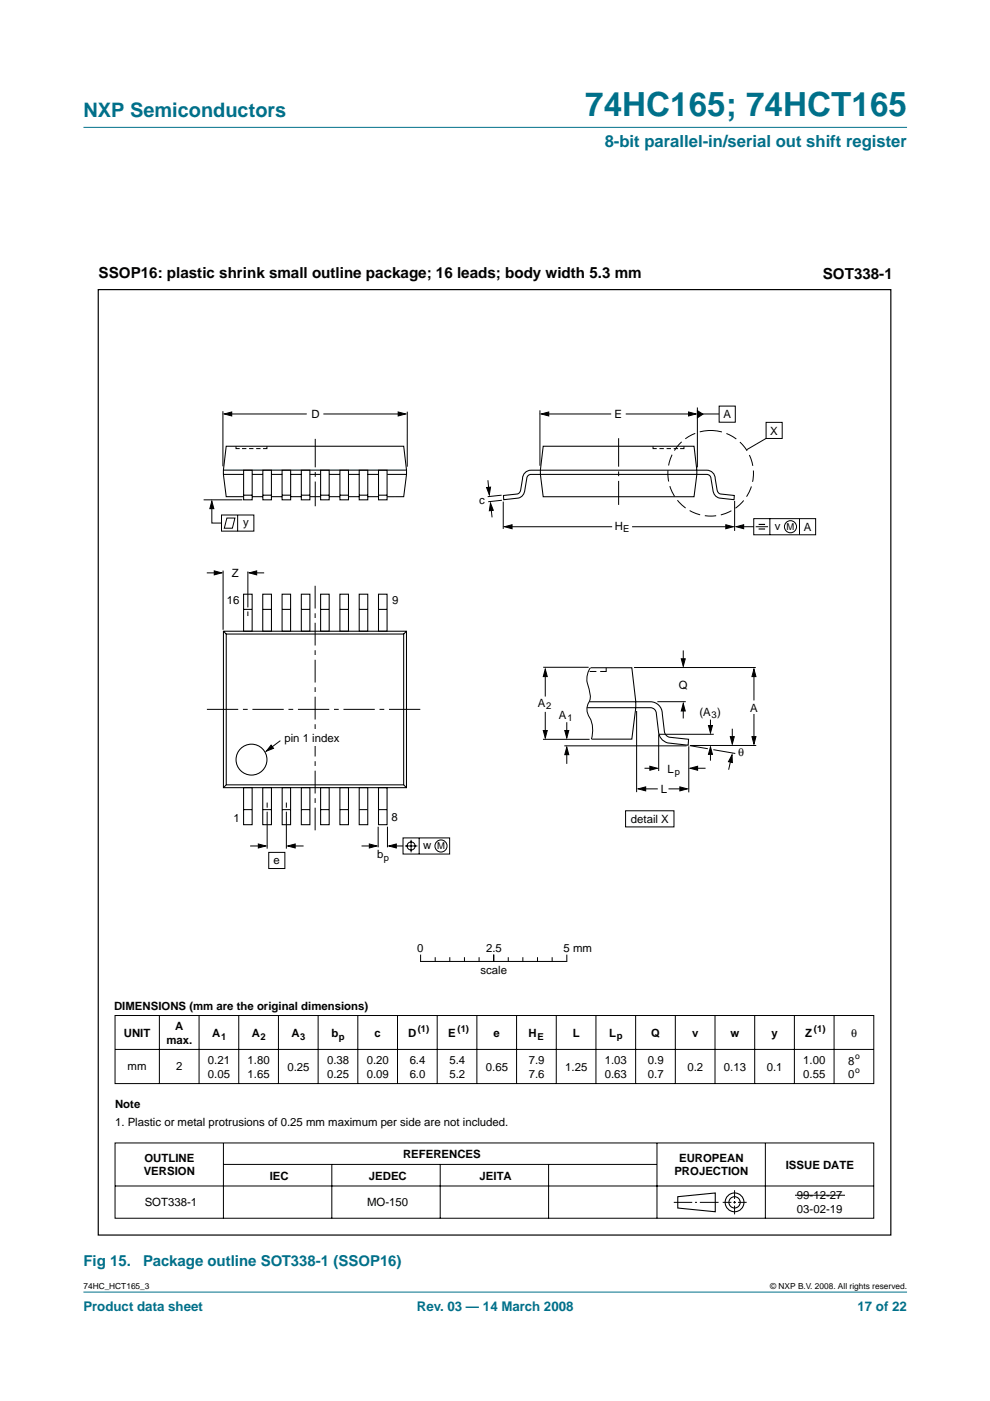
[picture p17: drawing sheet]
<svg xmlns="http://www.w3.org/2000/svg" width="210mm" height="297mm" viewBox="0 0 210 297" stroke-linecap="round" stroke-linejoin="round" font-family="sans-serif">
<defs><g id="words">
<text font-size="7.1" fill="#00708a" x="124.1" y="24.7">74HC165; 74HCT165</text>
<text font-size="4.2" fill="#00708a" x="17.7" y="24.9">NXP Semiconductors</text>
<text font-size="3.5" fill="#00708a" x="128.2" y="31.1">8-bit parallel-in/serial out shift register</text>
<g font-size="3.2">
<text x="20.9" y="59">SSOP16: plastic shrink small outline package; 16 leads; body width 5.3 mm</text>
<text x="174.5" y="59.1">SOT338-1</text>
</g>
<g font-size="3.2" fill="#00708a">
<text x="17.7" y="268.3">Fig 15.</text>
<text x="30.4" y="268.3">Package outline SOT338-1 (SSOP16)</text>
</g>
<g font-size="2.8" fill="#00708a">
<text x="17.7" y="278">Product data sheet</text>
<text x="88.4" y="278">Rev. 03 — 14 March 2008</text>
<text x="181.8" y="278">17 of 22</text>
</g>
<g font-size="2.4">
<text x="66" y="88.6">D</text>
<text x="130.3" y="88.7">E</text>
<text x="153.4" y="88.7">A</text>
<text x="163.3" y="92.1">X</text>
<text x="101.6" y="106.8">c</text>
<text x="51.6" y="111.4">y</text>
<text x="130.3" y="112.3">H</text>
<text x="164.3" y="112.4">v</text>
<text x="170.4" y="112.6">A</text>
<text x="49.2" y="122.3">Z</text>
<text x="48.1" y="128.1">16</text>
<text x="83.1" y="128">9</text>
<text x="114" y="149.8">A</text>
<text x="143.9" y="146.1">Q</text>
<text x="118.5" y="152.4">A</text>
<text x="148.3" y="151.8">(A )</text>
<text x="159" y="150.9">A</text>
<text x="60.3" y="157.4">pin 1 index</text>
<text x="156.5" y="160.3">θ</text>
<text x="141.5" y="163.9">L</text>
<text x="140.1" y="168.2">L</text>
<text x="49.5" y="174.3">1</text>
<text x="83" y="174.2">8</text>
<text x="133.8" y="174.5">detail X</text>
<text x="58" y="183.1">e</text>
<text x="79.9" y="182">b</text>
<text x="89.7" y="180.1">w</text>
<text x="88.5" y="201.8">0</text>
<text x="103" y="201.8">2.5</text>
<text x="119.5" y="201.8">5 mm</text>
<text x="101.9" y="206.5">scale</text>
<text x="24.2" y="214.2">DIMENSIONS (mm are the original dimensions)</text>
<text x="26.3" y="219.8">UNIT</text>
<text x="35.3" y="221.3">max.</text>
<text x="37.2" y="218.3">A</text>
<text x="45" y="219.8">A</text>
<text x="53.4" y="219.8">A</text>
<text x="61.8" y="219.8">A</text>
<text x="70.3" y="219.8">b</text>
<text x="79.4" y="219.8">c</text>
<text x="86.5" y="219.8">D</text>
<text x="95" y="219.8">E</text>
<text x="104.7" y="219.8">e</text>
<text x="112.1" y="219.8">H</text>
<text x="121.4" y="219.8">L</text>
<text x="129.2" y="219.8">L</text>
<text x="138.1" y="219.8">Q</text>
<text x="146.7" y="219.8">v</text>
<text x="154.9" y="219.8">w</text>
<text x="163.6" y="219.8">y</text>
<text x="170.7" y="219.8">Z</text>
<text x="180.4" y="219.8">θ</text>
<text x="27.1" y="226.8">mm</text>
<text x="37.4" y="226.9">2</text>
<text x="44.1" y="225.5">0.21</text>
<text x="52.5" y="225.5">1.80</text>
<text x="60.9" y="227">0.25</text>
<text x="69.3" y="225.5">0.38</text>
<text x="77.8" y="225.5">0.20</text>
<text x="86.9" y="225.5">6.4</text>
<text x="95.3" y="225.5">5.4</text>
<text x="103" y="227">0.65</text>
<text x="112.1" y="225.5">7.9</text>
<text x="119.8" y="227">1.25</text>
<text x="128.2" y="225.5">1.03</text>
<text x="137.4" y="225.5">0.9</text>
<text x="145.7" y="227">0.2</text>
<text x="153.5" y="227">0.13</text>
<text x="162.6" y="227">0.1</text>
<text x="170.3" y="225.5">1.00</text>
<text x="179.8" y="225.7">8</text>
<text x="44.1" y="228.5">0.05</text>
<text x="52.5" y="228.5">1.65</text>
<text x="69.3" y="228.5">0.25</text>
<text x="77.8" y="228.5">0.09</text>
<text x="86.9" y="228.5">6.0</text>
<text x="95.3" y="228.5">5.2</text>
<text x="112.1" y="228.5">7.6</text>
<text x="128.2" y="228.5">0.63</text>
<text x="137.4" y="228.5">0.7</text>
<text x="170.3" y="228.5">0.55</text>
<text x="179.8" y="228.7">0</text>
<text x="24.4" y="235">Note</text>
<text x="24.4" y="238.6">1. Plastic or metal protrusions of 0.25 mm maximum per side are not included.</text>
<text x="85.5" y="245.6">REFERENCES</text>
<text x="30.5" y="249.2">VERSION</text>
<text x="30.6" y="246.3">OUTLINE</text>
<text x="57.2" y="250.1">IEC</text>
<text x="78.2" y="250.1">JEDEC</text>
<text x="101.7" y="250.1">JEITA</text>
<text x="143" y="249.2">PROJECTION</text>
<text x="144" y="246.3">EUROPEAN</text>
<text x="166.6" y="247.8">ISSUE DATE</text>
<text x="30.7" y="255.8">SOT338-1</text>
<text x="77.8" y="255.8">MO-150</text>
<text x="169" y="254.2">99-12-27</text>
<text x="169" y="257.2">03-02-19</text>
</g>
<g font-size="2">
<text x="132.1" y="112.8">E</text>
<text x="166.8" y="112.4">M</text>
<text x="115.8" y="150.3">2</text>
<text x="120.3" y="152.9">1</text>
<text x="150.9" y="152.3">3</text>
<text x="143.1" y="164.4">p</text>
<text x="81.4" y="182.5">p</text>
<text x="92.7" y="180.1">M</text>
<text x="46.9" y="220.6">1</text>
<text x="55.3" y="220.6">2</text>
<text x="63.6" y="220.6">3</text>
<text x="71.8" y="220.4">p</text>
<text x="88.6" y="218.9">(1)</text>
<text x="97" y="218.9">(1)</text>
<text x="113.9" y="220.6">E</text>
<text x="130.8" y="220.3">p</text>
<text x="172.6" y="218.9">(1)</text>
</g>
<g font-size="1.8">
<text x="181.3" y="224.5">o</text>
<text x="181.3" y="227.4">o</text>
<text x="17.7" y="273.4">74HC_HCT165_3</text>
<text x="163.3" y="273.4">© NXP B.V. 2008. All rights reserved.</text>
</g>
</g></defs>
<g fill="#00708a" stroke="#00708a" stroke-width=".21">
<path d="M17.7 273.9h174.6z"/>
<path d="M17.7 27h174.6z"/>
</g>
<g fill="none" stroke="#000" stroke-width=".21">
<path d="M47.3 87.2v11.7M48.5 87.8h16.5M50 94.6v.5h.8M51.3 95.1h.9M52.8 95.1h.9M54.3 95.1h.9M56.6 94.6v.5h-.8M68.6 87.8h16.6M86.3 87.3v11.6M114.5 87v11.7M115.5 87.8h14.1M132.7 87.8h14.1"/>
<path d="M138.5 94.6v.5h.7M139.8 95.1h.9M141.3 95.1h1M142.8 95.1h1M145 94.6v.5h-.8M147.9 86.4v12.7M148.4 87.8h4M152.5 86.1h3.4v3.4h-3.4zM162.4 89.5h3.4v3.5h-3.4zM162.4 93l-4.1 2.4M43.2 106h8.2M44.9 106.9v4h2.1"/>
<path d="M47 109.2h6.8v3.4h-6.8zM48.1 109.8h1.7l-.5 2.2h-1.7zM50.4 109.2v3.4M103.4 101.8l.3 2.5M104.1 107.2l.2 2.5M106.4 105l-3 .3M106.4 106.1l-2.9 .3M106.7 106.3v5.8M107.8 111.7h22M134 111.7h20.5M155.8 106.2v6.4M157 111.7h2.8"/>
<path d="M159.8 110h13.1v3.4h-13.1zM160.2 111.7h2.6M163.2 110v3.4M169.5 110v3.4M43.8 121.5h2.6M47.3 121v12.5M52.6 121.2v7.6M52.6 129.6v1M53.4 121.5h2.6M144.9 137.9v2.3M115.1 156.8h9.9M115.2 141.5h9.6"/>
<path d="M115.6 142.4v5.3M115.6 150.9v4.8M119.6 158.1h26M120.2 153.1v2.9M120.2 159.4v2.6M125 142.4h1.4M125.2 141.6a4.5 4.5 0 0 0-.3 4.6l.2 .6a3 3 0 0 1-.5 2.6 3.6 3.6 0 0 0 .7 3.3l.4 2-.3 2M128.5 141.6v.8h-1.2M134.4 141.5h25.8M135 150.7v17.2M139.4 148.8h6M139.7 155.7v7.8"/>
<path d="M139.7 155.7h11.6M144.9 149.8v2.5M146 158.2v9.8M146.3 158.1l3.8 .6M146.5 158.1h13.8M150.6 152.6v1.9M150.6 159.4v1.9M151.2 158.9l4.7 .8M155.3 154.5v2.6M159.9 142.7v5.8M159.9 151.4v5.4M53 179.4h2.6"/>
<path d="M56.6 170.2v1M56.6 172.1v7.8M60.7 170.2v1M60.7 172.1v7.8M61.8 179.4h2.6M76.7 179.4h2.5M80.2 175.3v4.3M82.2 175.3v4.3M83.3 179.4h2.2M85.5 177.7h9.8v3.4h-9.8zM85.9 179.4h2.6M87.2 178.1v2.6"/>
<path d="M88.9 177.7v3.4M132.6 171.9h10.3v3.4h-10.3zM136.1 167.3h3.4M136.6 162.9h1.9M141.7 167.3h3.2M147.2 162.9h2.4M155.1 160.6l-.6 2.6M57 180.7h3.4v3.4h-3.4zM24.4 215.3h160.9v14.4h-160.9zM33.8 215.3v14.4M42.2 215.3v14.4M50.6 215.3v14.4"/>
<path d="M59 215.3v14.4M67.5 215.3v14.4M75.9 215.3v14.4M84.3 215.3v14.4M92.7 215.3v14.4M101.1 215.3v14.4M109.5 215.3v14.4M117.9 215.3v14.4M126.4 215.3v14.4M134.8 215.3v14.4M143.2 215.3v14.4M151.6 215.3v14.4"/>
<path d="M160 215.3v14.4M168.4 215.3v14.4M176.8 215.3v14.4M24.4 222.5h160.8M24.4 242.3h160.9v16h-160.9zM24.4 251.5h160.9M47.4 242.4v15.9M47.4 246.9h91.8M70.4 246.9v11.4M93.3 246.9v11.4M116.3 246.9v11.4M139.3 242.4v15.9"/>
<path d="M142.9 254.9h3.9M147.4 254.9h.4M148.4 254.9h4M153.2 254.9h1.9M155.5 254.9h.5M155.7 252.4v1.8M155.7 254.7v.5M155.7 255.6v1.9M156.5 254.9h1.8M162.3 242.4v15.9M168.6 253.4h10.6"/>
<circle cx="167.6" cy="111.7" r="1.28"/>
<circle cx="87.2" cy="179.4" r=".85"/>
<circle cx="93.5" cy="179.4" r="1.28"/>
</g>
<g fill="none" stroke="#000" stroke-width=".23">
<path d="M143.7 253.7l8-.8v4l-8-.8z"/>
<circle cx="155.7" cy="254.9" r="1.99"/>
<circle cx="155.7" cy="254.9" r="1.2"/>
</g>
<g fill="#000" stroke="#000" stroke-width=".21">
<path d="M47.5 87.8l1.6-.5v.9zM84.4 87.3l1.6 .5-1.6 .4zM114.8 87.8l1.5-.5v.9zM146 87.3l1.6 .5-1.6 .4zM147.9 87.1l1.1 .7-1.1 .8zM44.9 106.3l.4 1.5h-.8zM103.2 103.4l.8-.1-.3 1.6zM104 106.7l.6 1.5-.9 .1zM107 111.7l1.6-.4v.8zM153.9 111.3l1.6 .4-1.6 .4zM156.1 111.7l1.6-.4v.8zM45.4 121l1.6 .5-1.6 .4z"/>
<path d="M52.8 121.5l1.6-.5v.9zM144.4 139.7h.9l-.4 1.6zM115.6 141.9l.4 1.6h-.8zM115.2 154.9h.8l-.4 1.6zM119.7 154.9h.9l-.4 1.6zM144.9 149.2l.4 1.5h-.9zM150.6 158.4l.5 1.5h-.9zM150.2 153.8h.9l-.5 1.6zM154.8 156.2h.9l-.4 1.6zM159.9 141.9l.4 1.6h-.9zM159.4 156.2h.9l-.4 1.6zM54.8 178.9l1.6 .5-1.6 .4z"/>
<path d="M61 179.4l1.6-.5v.9zM78.3 178.9l1.6 .5-1.6 .4zM82.4 179.4l1.6-.5v.9zM120.2 158.4l.4 1.6h-.9zM135.3 167.3l1.6-.5v.9zM137.8 162.5l1.6 .4-1.6 .4zM144.1 166.8l1.6 .5-1.6 .4zM146.3 162.9l1.6-.4v.8zM155.2 160l.1 1.7-.8-.2z"/>
</g>
<path d="M160.8 111.2h1.4M160.8 112.2h1.4" fill="none" stroke="#000" stroke-width=".24"/>
<circle cx="150.7" cy="100.3" r="9.1" fill="none" stroke="#000" stroke-width=".21" stroke-dasharray="2.4 1" stroke-linecap="butt"/>
<path d="M66.8 124.2v51.8" fill="none" stroke="#000" stroke-width=".21" stroke-dasharray="4.8 1 1 1" stroke-linecap="butt"/>
<path d="M43.9 150.4h45.6" fill="none" stroke="#000" stroke-width=".21" stroke-dasharray="6.6 1 1 1" stroke-linecap="butt"/>
<g fill="none" stroke="#000" stroke-width=".22">
<path d="M47.4 99.7h38.8M51.7 99.7h1.8v6.3h-1.8zM55.7 99.7h1.8v6.3h-1.8zM59.8 99.7h1.8v6.3h-1.8zM63.9 99.7h1.8v6.3h-1.8zM68 99.7h1.8v6.3h-1.8zM72.1 99.7h1.8v6.3h-1.8zM76.2 99.7h1.8v6.3h-1.8zM80.3 99.7h1.8v6.3h-1.8zM114.6 99.7h33.1M115.2 94.6h32l.5 5.1-.5 5.6h-32l-.6-4.7zM47.4 100.6h4.3"/>
<path d="M51.7 105h1.8M51.7 105.3h-3.7l-.6-4.7 .6-6h37.6l.6 5.1-.6 5.6h-3.5M53.5 100.6h2.2M53.5 105.3h2.2M55.7 105h1.8M57.5 100.6h2.3M57.5 105.3h2.3M59.8 105h1.8M61.6 100.6h2.3M61.6 105.3h2.3M63.9 105h1.8M65.7 100.6h2.3"/>
<path d="M65.7 105.3h2.3M68 105h1.8M69.8 100.6h2.3M69.8 105.3h2.3M72.1 105h1.8M73.9 100.6h2.3M73.9 105.3h2.3M76.2 105h1.8M78 100.6h2.3M78 105.3h2.3M80.3 105h1.8M82.1 100.6h4.1"/>
<path d="M114.6 100.6h33.1M47.4 133.8h38.8v33.2h-38.8zM47.4 133.8l.6 .6M48 134.4h37.6v32h-37.6zM51.6 126h1.9v7.8h-1.9zM51.6 129.2h1.8M55.7 126h1.9v7.8h-1.9zM55.7 129.2h1.8M59.8 126h1.8v7.8h-1.8zM59.8 129.2h1.8M63.9 126h1.8v7.8h-1.8zM63.9 129.2h1.8"/>
<path d="M68 126h1.8v7.8h-1.8zM68 129.2h1.8M72.1 126h1.8v7.8h-1.8zM72.1 129.2h1.8M76.2 126h1.8v7.8h-1.8zM76.2 129.2h1.7M80.2 126h1.9v7.8h-1.9zM80.2 129.2h1.8M86.2 133.8l-.6 .6M124.5 150h10.3M125 148.8h9.8M125.2 141.6h8.8l.8 7.2v1.2l-.8 6.7h-8.6"/>
<path d="M48 166.4l-.6 .6M51.6 167h1.9v7.9h-1.9zM51.6 171.7h1.8M55.7 167h1.9v7.9h-1.9zM55.7 171.7h1.8M59.8 167h1.8v7.9h-1.8zM59.8 171.7h1.8M63.9 167h1.8v7.9h-1.8zM63.9 171.7h1.8M68 167h1.8v7.9h-1.8zM68 171.7h1.8M72.1 167h1.8v7.9h-1.8z"/>
<path d="M72.1 171.7h1.8M76.2 167h1.8v7.9h-1.8zM76.2 171.7h1.7M80.2 167h1.9v7.9h-1.9zM80.2 171.7h1.8M85.6 166.4l.6 .6"/>
<circle cx="53.3" cy="161.1" r="3.3"/>
</g>
<path d="M66.8 93v14.3M131.2 92.9v14.1" fill="none" stroke="#000" stroke-width=".21" stroke-dasharray="6 1 1 1" stroke-linecap="butt"/>
<path d="M66.1 155h1.3v3.2h-1.3z" fill="#fff"/>
<g fill="none" stroke="#000" stroke-width=".21">
<path d="M59.4 157l-2.3 1.8M89.2 202.5v1.4M89.2 203.8h30.9M92.3 203.1v.8M95.4 203.1v.8M98.5 203.1v.8M101.6 203.1v.8M104.7 202.5v1.4M107.8 203.1v.8M110.9 203.1v.8M114 203.1v.8M117.1 203.1v.8"/>
<path d="M120.2 202.5v1.4"/>
</g>
<path d="M57.5 158l.5 .7-1.5 .6z" fill="#000" stroke="#000" stroke-width=".21"/>
<path d="M20.8 61.4h168.1v200.5h-168.1z" fill="none" stroke="#000" stroke-width=".25"/>
<path d="M114.7 99.7h-2.1a1.79 1.79 0 0 0-1.8 1.8l-.4 2.4a.96 .96 0 0 1-.7 .8l-3 .4 .1 .8 3.1-.3a1.81 1.81 0 0 0 1.4-1.7l.4-2.4a.89 .89 0 0 1 .9-.9h2.1M147.7 99.7h2.2a1.79 1.79 0 0 1 1.7 1.8l.4 2.4a.96 .96 0 0 0 .8 .8l2.9 .4-.1 .8-3.1-.3a1.81 1.81 0 0 1-1.4-1.7l-.4-2.4a.89 .89 0 0 0-.8-.9h-2.2M134.8 148.8h3.1a2.52 2.52 0 0 1 2.5 2.5l.5 3.8a1.44 1.44 0 0 0 1 1.2l4.1 .4-.1 1.3-4.3-.5a2.66 2.66 0 0 1-2-2.4l-.4-3.8a1.26 1.26 0 0 0-1.3-1.3h-3.1" fill="none" stroke="#000" stroke-width=".22"/>
<use href="#words"/>
</svg>
